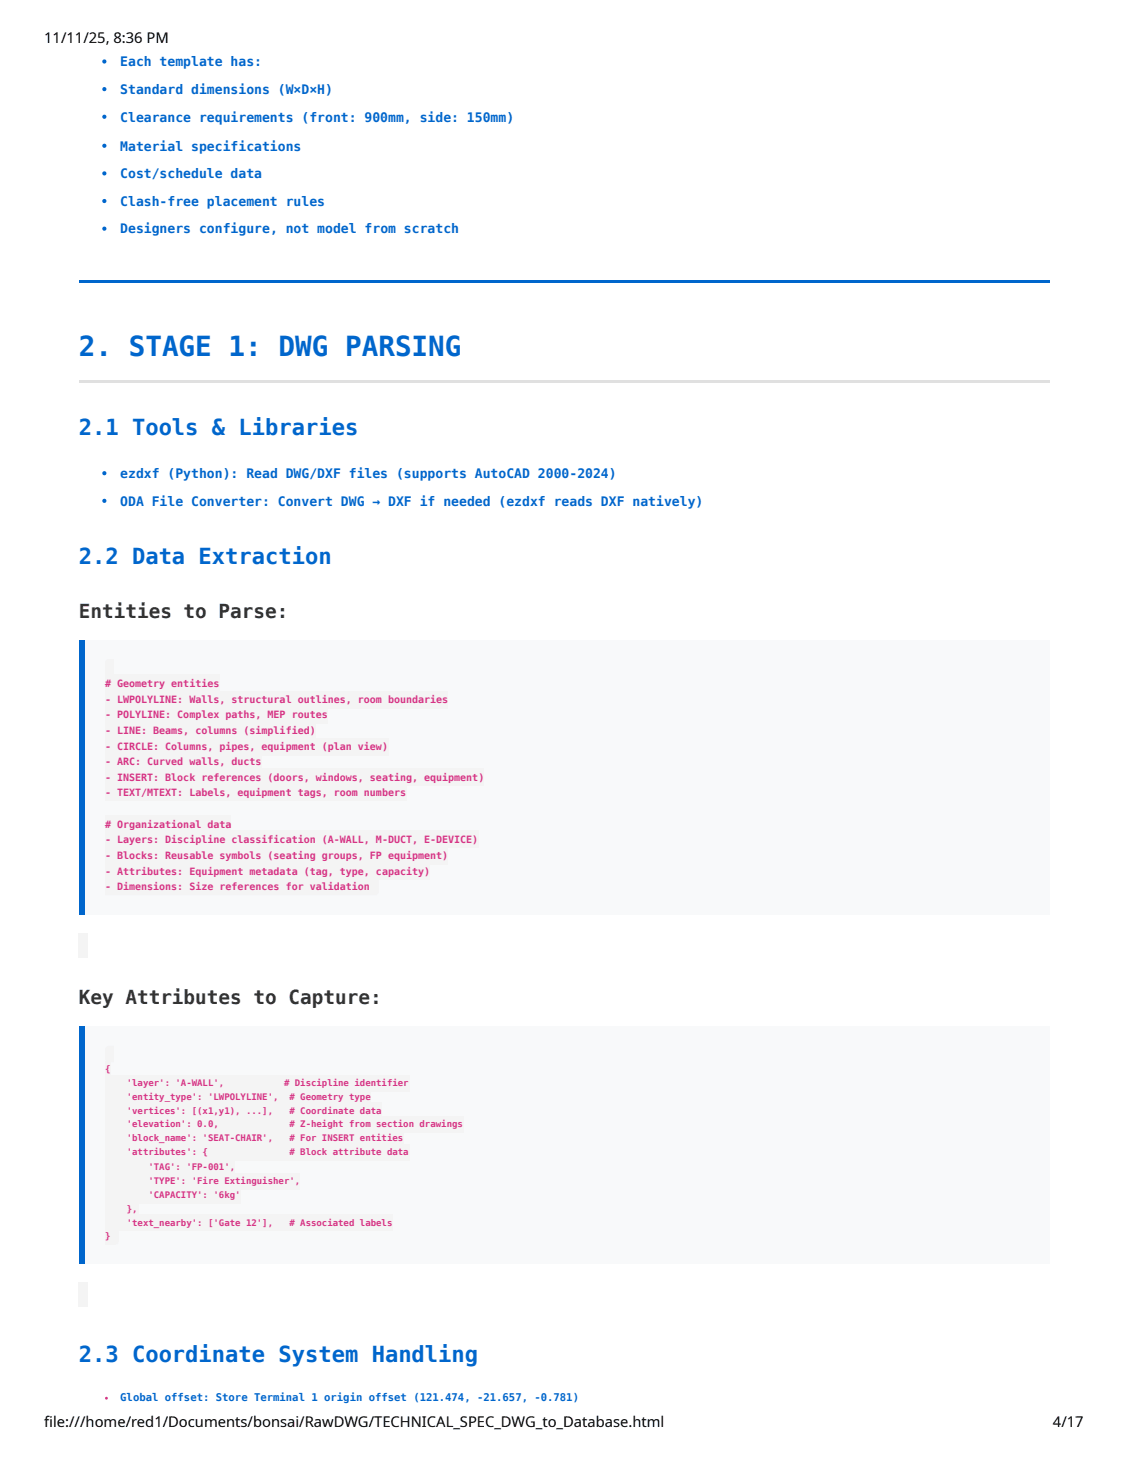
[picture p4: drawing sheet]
<svg xmlns="http://www.w3.org/2000/svg" width="216mm" height="279mm" viewBox="0 0 216 279" stroke-linecap="round" stroke-linejoin="round" font-family="sans-serif">
<defs><g id="words">
<text font-size="5.3" fill="#06c" x="15.1" y="68.3">2. STAGE 1: DWG PARSING</text>
<g font-size="4.2" fill="#06c">
<text x="15.1" y="83.3">2.1 Tools &amp; Libraries</text>
<text x="15.1" y="107.9">2.2 Data Extraction</text>
<text x="15.1" y="260.9">2.3 Coordinate System Handling</text>
</g>
<g font-size="3.7" fill="#333">
<text x="15.1" y="118.3">Entities to Parse:</text>
<text x="15.1" y="192.4">Key Attributes to Capture:</text>
</g>
<g font-size="2.8">
<text x="8.5" y="8.2">11/11/25, 8:36 PM</text>
<text x="8.5" y="273.3">fi le:///home/red1/Documents/bonsai/RawDWG/TECHNICAL_SPEC_DWG_to_Database.html</text>
<text x="201.5" y="273.3">4/17</text>
</g>
<g font-size="2.5" fill="#06c">
<text x="23" y="12.7">Each template has:</text>
<text x="23" y="18">Standard dimensions (W×D×H)</text>
<text x="23" y="23.3">Clearance requirements (front: 900mm, side: 150mm)</text>
<text x="23" y="28.8">Material specifications</text>
<text x="23" y="34.1">Cost/schedule data</text>
<text x="23" y="39.4">Clash-free placement rules</text>
<text x="23" y="44.7">Designers configure, not model from scratch</text>
<text x="23" y="91.5">ezdxf (Python): Read DWG/DXF files (supports AutoCAD 2000-2024)</text>
<text x="23" y="96.8">ODA File Converter: Convert DWG → DXF if needed (ezdxf reads DXF natively)</text>
</g>
<text font-size="2" fill="#06c" x="23" y="268.3">Global offset: Store Terminal 1 origin offset (121.474, -21.657, -0.781)</text>
<g font-size="1.9" fill="#d63384">
<text x="20.1" y="131.5"># Geometry entities</text>
<text x="20.1" y="134.7">- LWPOLYLINE: Walls, structural outlines, room boundaries</text>
<text x="20.1" y="137.6">- POLYLINE: Complex paths, MEP routes</text>
<text x="20.1" y="140.5">- LINE: Beams, columns (simplified)</text>
<text x="20.1" y="143.7">- CIRCLE: Columns, pipes, equipment (plan view)</text>
<text x="20.1" y="146.6">- ARC: Curved walls, ducts</text>
<text x="20.1" y="149.5">- INSERT: Block references (doors, windows, seating, equipment)</text>
<text x="20.1" y="152.4">- TEXT/MTEXT: Labels, equipment tags, room numbers</text>
<text x="20.1" y="158.5"># Organizational data</text>
<text x="20.1" y="161.4">- Layers: Discipline classification (A-WALL, M-DUCT, E-DEVICE)</text>
<text x="20.1" y="164.6">- Blocks: Reusable symbols (seating groups, FP equipment)</text>
<text x="20.1" y="167.5">- Attributes: Equipment metadata (tag, type, capacity)</text>
<text x="20.1" y="170.4">- Dimensions: Size references for validation</text>
</g>
<g font-size="1.7" fill="#d63384">
<text x="20.1" y="205.3">{</text>
<text x="24.3" y="208">'layer': 'A-WALL',</text>
<text x="54.4" y="208"># Discipline identifier</text>
<text x="24.3" y="210.6">'entity_type': 'LWPOLYLINE',</text>
<text x="24.3" y="213.3">'vertices': [(x1,y1), ...],</text>
<text x="24.3" y="215.9">'elevation': 0.0,</text>
<text x="55.4" y="210.6"># Geometry type</text>
<text x="55.4" y="213.3"># Coordinate data</text>
<text x="55.4" y="215.9"># Z-height from section drawings</text>
<text x="24.3" y="218.5">'block_name': 'SEAT-CHAIR',</text>
<text x="24.3" y="221.2">'attributes': {</text>
<text x="55.4" y="218.5"># For INSERT entities</text>
<text x="55.4" y="221.2"># Block attribute data</text>
<text x="28.4" y="224.1">'TAG': 'FP-001',</text>
<text x="28.4" y="226.7">'TYPE': 'Fire Extinguisher',</text>
<text x="24.3" y="232">},</text>
<text x="28.4" y="229.4">'CAPACITY': '6kg'</text>
<text x="20.1" y="237.3">}</text>
<text x="24.3" y="234.7">'text_nearby': ['Gate 12'],</text>
<text x="55.4" y="234.7"># Associated labels</text>
</g>
</g></defs>
<path d="M15.1 53.7h185.7v.5h-185.7z" fill="#06c"/>
<path d="M15.1 72.8h185.7v.5h-185.7z" fill="#e0e0e0"/>
<path d="M15.1 122.5h185.7v52.7h-185.7z" fill="#f8f9fa"/>
<path d="M15.1 122.5h1v52.7h-1z" fill="#06c"/>
<path d="M15.1 196.6h185.7v45.5h-185.7z" fill="#f8f9fa"/>
<g fill="#06c">
<path d="M15.1 196.6h1v45.5h-1z"/>
<circle cx="20" cy="11.8" r=".4"/>
<circle cx="20" cy="17.1" r=".4"/>
<circle cx="20" cy="22.4" r=".4"/>
<circle cx="20" cy="27.9" r=".4"/>
<circle cx="20" cy="33.2" r=".4"/>
<circle cx="20" cy="38.5" r=".4"/>
<circle cx="20" cy="43.8" r=".4"/>
<circle cx="20" cy="90.6" r=".4"/>
<circle cx="20" cy="95.9" r=".4"/>
</g>
<g fill="#f4f4f4">
<path d="M20.3 126.4l.4-.2h1v3.4h-.8a.79 .79 0 0 1-.8-.7v-1.9z"/>
<path d="M20.1 129.1h22v3.5h-22z"/>
<path d="M20.1 132.3h65.7v3.4h-65.7z"/>
<path d="M20.1 135.2h42.7v3.4h-42.7z"/>
<path d="M20.1 138.1h40.3v3.5h-40.3z"/>
<path d="M20.1 141.3h54.3v3.4h-54.3z"/>
<path d="M20.1 144.2h30v3.4h-30z"/>
<path d="M20.1 147.1h72.6v3.4h-72.6z"/>
<path d="M20.1 150h57.7v3.5h-57.7z"/>
<path d="M20.1 156.1h24.1v3.4h-24.1z"/>
<path d="M20.1 159h71.5v3.5h-71.5z"/>
<path d="M20.1 162.2h65.7v3.4h-65.7z"/>
<path d="M20.1 165.1h62.2v3.4h-62.2z"/>
<path d="M20.1 168h51.6a.79 .79 0 0 1 .8 .8v1.9a.79 .79 0 0 1-.8 .7h-51.6z"/>
<path d="M15 178.6h1.7v4.8h-1.7z"/>
<path d="M15 178.9h1.7v4.2h-1.7z"/>
<path d="M15 179.1h1.7v4h-1.7z"/>
<path d="M15.3 179.6l.4-.2h1v3.7h-.8a.79 .79 0 0 1-.8-.8v-2.1z"/>
<path d="M20.3 200.5l.4-.2h1v3.2h-.8a.79 .79 0 0 1-.8-.8v-1.8z"/>
<path d="M20.1 203.2h1.1v3.2h-1.1z"/>
<path d="M20.1 205.8h58.3v3.2h-58.3z"/>
<path d="M20.1 208.5h50.9v3.2h-50.9z"/>
<path d="M20.1 211.1h53v3.2h-53z"/>
<path d="M20.1 213.8h68.6v3.2h-68.6z"/>
<path d="M20.1 216.4h57.2v3.2h-57.2z"/>
<path d="M20.1 219.1h58.3v3.1h-58.3z"/>
<path d="M20.1 222h24.9v3.2h-24.9z"/>
<path d="M20.1 224.6h37.4v3.2h-37.4z"/>
<path d="M20.1 227.3h26v3.2h-26z"/>
<path d="M20.1 229.9h6.4v3.2h-6.4z"/>
<path d="M20.1 232.6h55.1v3.1h-55.1z"/>
<path d="M20.1 235.2h1.9a.79 .79 0 0 1 .8 .8v1.6a.79 .79 0 0 1-.8 .8h-1.9z"/>
<path d="M15 245.5h1.7v4.8h-1.7z"/>
<path d="M15 245.8h1.7v4.2h-1.7z"/>
<path d="M15 246.1h1.7v3.9h-1.7z"/>
<path d="M15 246.3h1.7v3.7h-1.7z"/>
<path d="M15.3 246.8l.4-.2h1v3.4h-.8a.79 .79 0 0 1-.8-.8v-1.8z"/>
</g>
<circle cx="20.4" cy="267.8" r=".26" fill="#d63384"/>
<use href="#words"/>
</svg>
